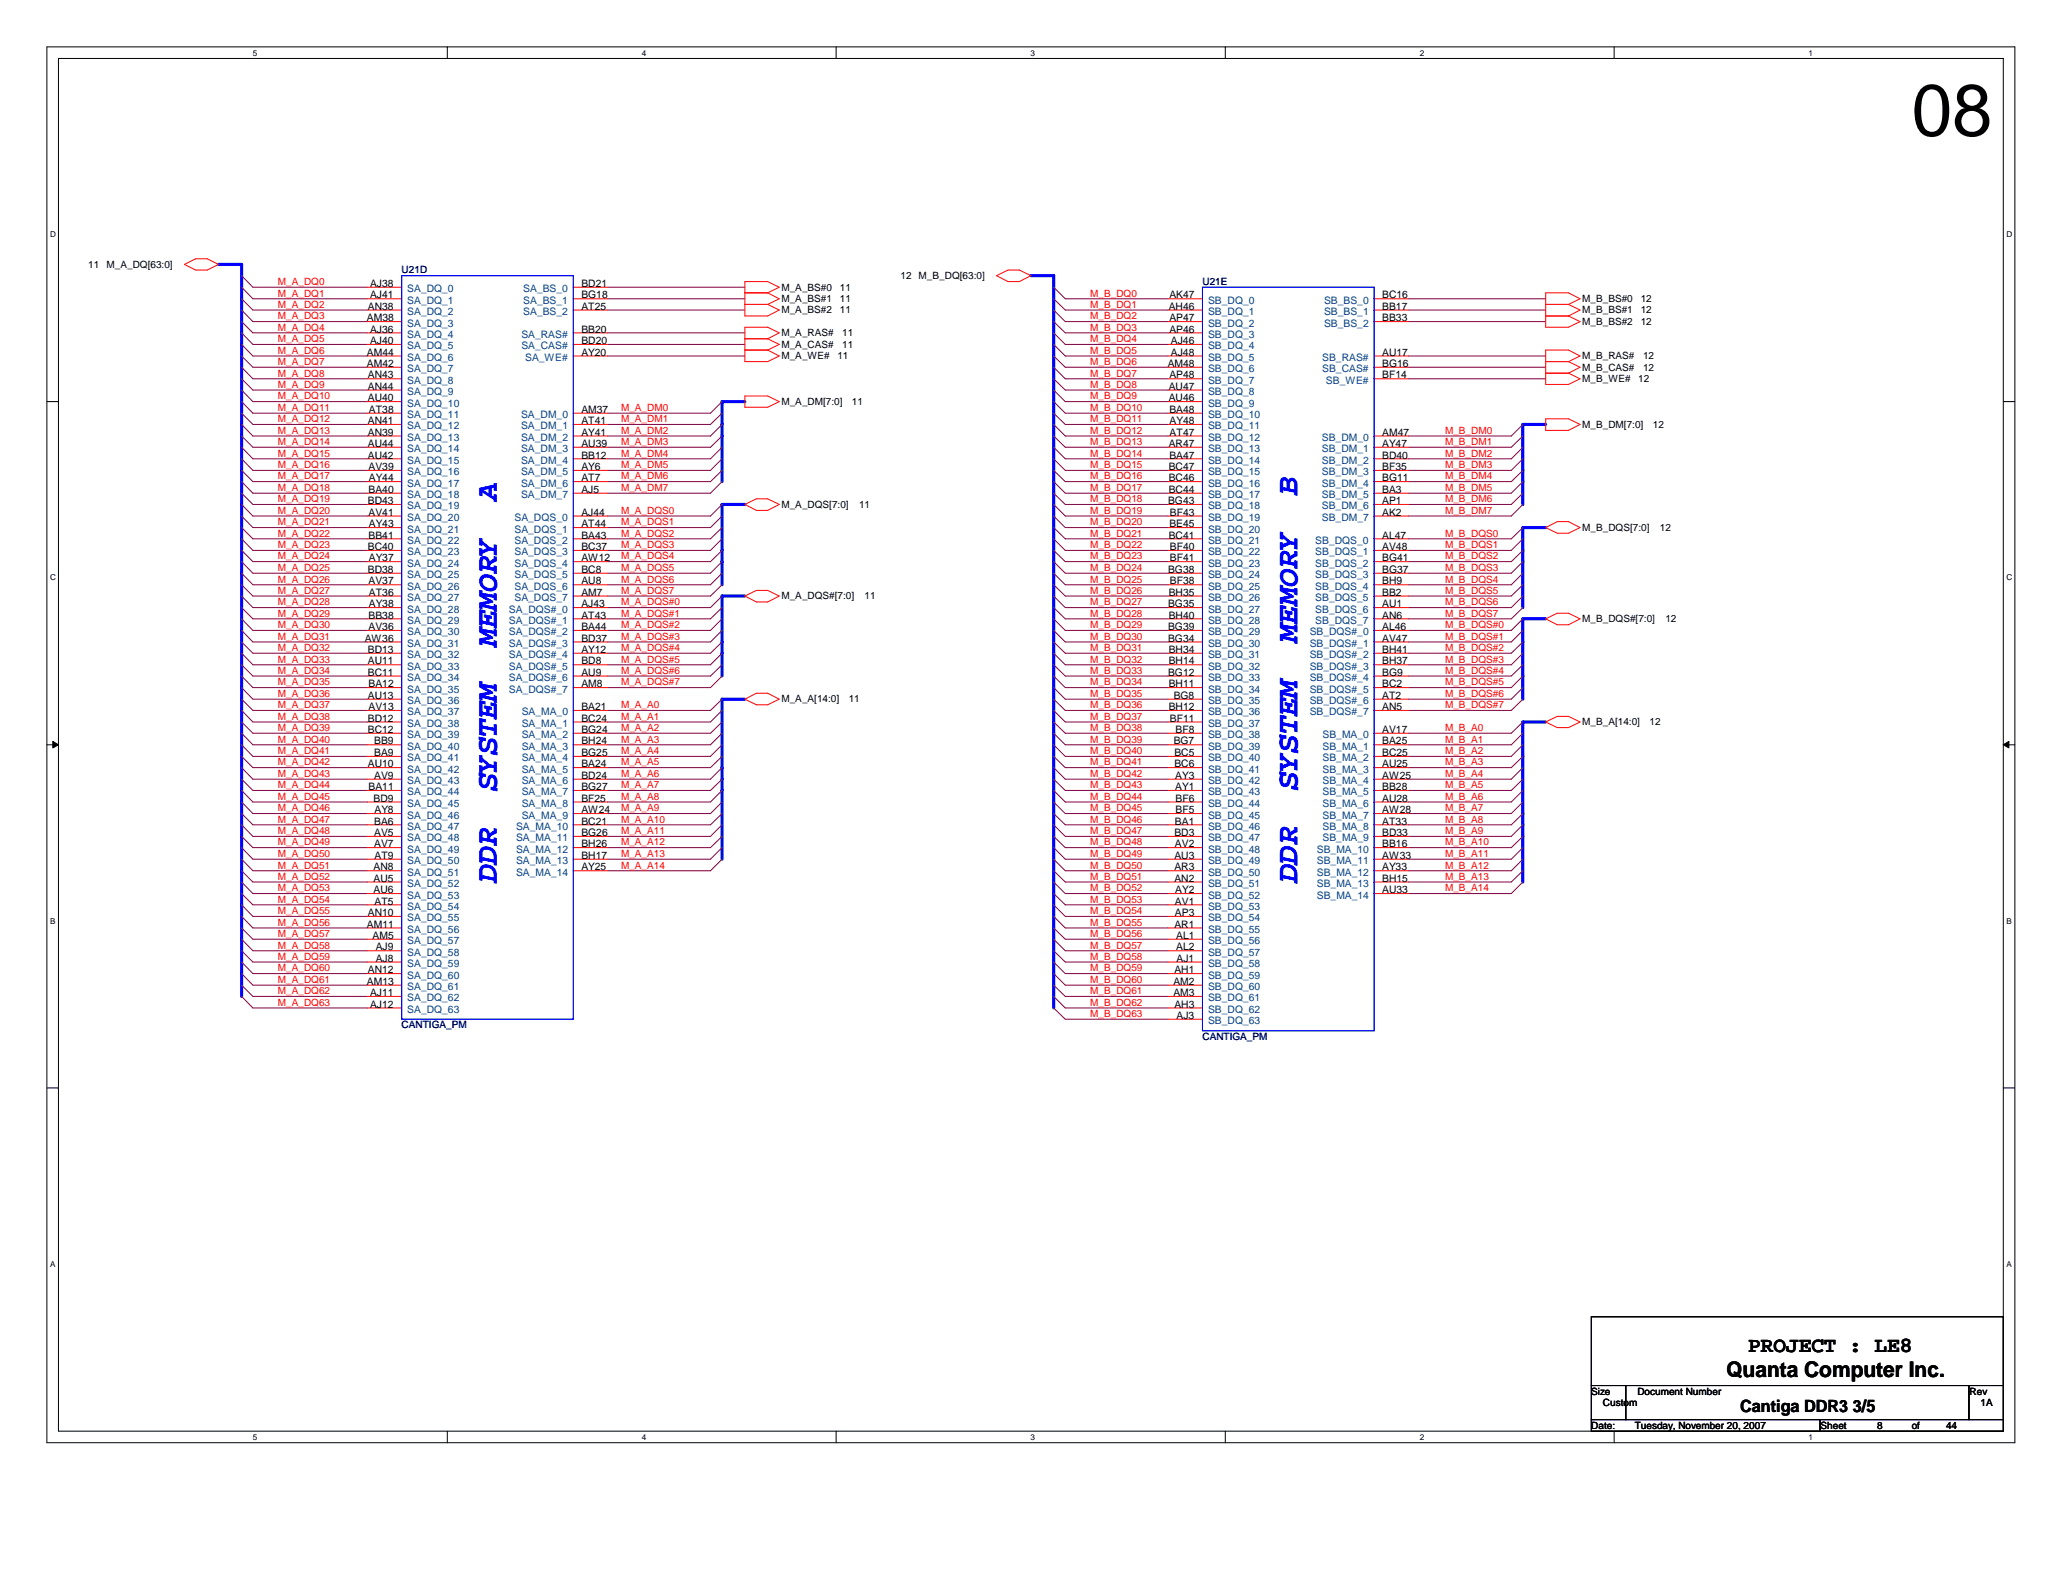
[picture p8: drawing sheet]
<svg xmlns="http://www.w3.org/2000/svg" width="279mm" height="216mm" viewBox="0 0 279 216" stroke-linecap="round" stroke-linejoin="round" font-family="sans-serif">
<defs><g id="words">
<text font-size="9.9" x="258.9" y="18.4">08</text>
<g font-size="4.1" fill="#00f">
<text x="67.3" y="67.9" transform="rotate(-90 67.3 67.9)">A</text>
<text x="175.7" y="67" transform="rotate(-90 175.7 67)">B</text>
<text x="67.3" y="87.5" transform="rotate(-90 67.3 87.5)">MEMORY</text>
<text x="175.7" y="87" transform="rotate(-90 175.7 87)">MEMORY</text>
<text x="67.3" y="107.2" transform="rotate(-90 67.3 107.2)">SYSTEM</text>
<text x="175.7" y="107" transform="rotate(-90 175.7 107)">SYSTEM</text>
<text x="67.3" y="119.5" transform="rotate(-90 67.3 119.5)">DDR</text>
<text x="175.7" y="119.5" transform="rotate(-90 175.7 119.5)">DDR</text>
</g>
<g font-size="2.9">
<text x="236.8" y="183.1">PROJECT : LE8</text>
<text x="233.8" y="186.5">Quanta Computer Inc.</text>
</g>
<text font-size="2.3" x="235.7" y="191.3">Cantiga DDR3 3/5</text>
<g font-size="1.4">
<text x="11.9" y="36.3">11</text>
<text x="14.4" y="36.3">M_A_DQ[63:0]</text>
<text x="49.8" y="42">AN38</text>
<text x="50.1" y="38.9">AJ38</text>
<text x="50.1" y="40.4">AJ41</text>
<text x="78.7" y="38.9">BD21</text>
<text x="78.7" y="40.4">BG18</text>
<text x="78.7" y="42">AT25</text>
<text x="105.8" y="40.9">M_A_BS#1</text>
<text x="105.8" y="39.4">M_A_BS#0</text>
<text x="113.8" y="40.9">11</text>
<text x="113.8" y="39.4">11</text>
<text x="122" y="37.8">12</text>
<text x="124.4" y="37.8">M_B_DQ[63:0]</text>
<text x="158.3" y="42">AH46</text>
<text x="158.4" y="40.4">AK47</text>
<text x="187.2" y="40.4">BC16</text>
<text x="187.2" y="42">BB17</text>
<text x="214.3" y="40.9">M_B_BS#0</text>
<text x="222.2" y="40.9">12</text>
<text x="49.7" y="43.5">AM38</text>
<text x="50.1" y="45">AJ36</text>
<text x="50.1" y="46.6">AJ40</text>
<text x="78.7" y="46.6">BD20</text>
<text x="78.7" y="45">BB20</text>
<text x="105.8" y="42.5">M_A_BS#2</text>
<text x="105.8" y="47.1">M_A_CAS#</text>
<text x="105.8" y="45.6">M_A_RAS#</text>
<text x="113.8" y="42.5">11</text>
<text x="114.1" y="47.1">11</text>
<text x="114.1" y="45.6">11</text>
<text x="158.4" y="43.5">AP47</text>
<text x="158.4" y="45">AP46</text>
<text x="158.6" y="46.6">AJ46</text>
<text x="187.2" y="43.5">BB33</text>
<text x="214.3" y="42.5">M_B_BS#1</text>
<text x="214.3" y="44">M_B_BS#2</text>
<text x="222.2" y="42.5">12</text>
<text x="222.2" y="44">12</text>
<text x="49.7" y="48.2">AM44</text>
<text x="49.7" y="49.7">AM42</text>
<text x="49.8" y="51.3">AN43</text>
<text x="49.8" y="52.8">AN44</text>
<text x="78.7" y="48.2">AY20</text>
<text x="105.8" y="48.6">M_A_WE#</text>
<text x="113.4" y="48.6">11</text>
<text x="158.2" y="49.7">AM48</text>
<text x="158.3" y="52.8">AU47</text>
<text x="158.4" y="51.3">AP48</text>
<text x="158.6" y="48.2">AJ48</text>
<text x="187.2" y="49.7">BG16</text>
<text x="187.2" y="48.2">AU17</text>
<text x="187.2" y="51.3">BF14</text>
<text x="214.3" y="50.2">M_B_CAS#</text>
<text x="214.3" y="51.8">M_B_WE#</text>
<text x="214.3" y="48.6">M_B_RAS#</text>
<text x="221.9" y="51.8">12</text>
<text x="222.5" y="50.2">12</text>
<text x="222.5" y="48.6">12</text>
<text x="49.8" y="54.4">AU40</text>
<text x="49.8" y="57.4">AN41</text>
<text x="49.8" y="59">AN39</text>
<text x="50" y="55.9">AT38</text>
<text x="78.7" y="55.9">AM37</text>
<text x="78.7" y="57.4">AT41</text>
<text x="78.7" y="59">AY41</text>
<text x="105.8" y="54.9">M_A_DM[7:0]</text>
<text x="115.4" y="54.9">11</text>
<text x="158.3" y="54.4">AU46</text>
<text x="158.4" y="55.9">BA48</text>
<text x="158.4" y="57.4">AY48</text>
<text x="158.4" y="59">AT47</text>
<text x="187.2" y="59">AM47</text>
<text x="214.3" y="58">M_B_DM[7:0]</text>
<text x="223.8" y="58">12</text>
<text x="49.8" y="60.5">AU44</text>
<text x="49.8" y="62.1">AU42</text>
<text x="49.9" y="63.7">AV39</text>
<text x="50" y="65.2">AY44</text>
<text x="78.7" y="60.5">AU39</text>
<text x="78.7" y="62.1">BB12</text>
<text x="78.7" y="63.7">AY6</text>
<text x="78.7" y="65.2">AT7</text>
<text x="158.3" y="60.5">AR47</text>
<text x="158.3" y="63.7">BC47</text>
<text x="158.3" y="65.2">BC46</text>
<text x="158.4" y="62.1">BA47</text>
<text x="187.2" y="60.5">AY47</text>
<text x="187.2" y="62.1">BD40</text>
<text x="187.2" y="63.7">BF35</text>
<text x="187.2" y="65.2">BG11</text>
<text x="49.8" y="68.3">BD43</text>
<text x="49.9" y="66.8">BA40</text>
<text x="49.9" y="69.8">AV41</text>
<text x="50" y="71.4">AY43</text>
<text x="78.7" y="66.8">AJ5</text>
<text x="78.7" y="69.8">AJ44</text>
<text x="78.7" y="71.4">AT44</text>
<text x="105.8" y="68.8">M_A_DQS[7:0]</text>
<text x="116.3" y="68.8">11</text>
<text x="158.2" y="68.3">BG43</text>
<text x="158.3" y="66.8">BC44</text>
<text x="158.4" y="71.4">BE45</text>
<text x="158.5" y="69.8">BF43</text>
<text x="187.2" y="66.8">BA3</text>
<text x="187.2" y="68.3">AP1</text>
<text x="187.2" y="69.8">AK2</text>
<text x="214.3" y="71.9">M_B_DQS[7:0]</text>
<text x="224.8" y="71.9">12</text>
<text x="49.8" y="74.5">BC40</text>
<text x="49.8" y="77.6">BD38</text>
<text x="49.9" y="72.9">BB41</text>
<text x="50" y="76">AY37</text>
<text x="78.7" y="72.9">BA43</text>
<text x="78.7" y="74.5">BC37</text>
<text x="78.7" y="76">AW12</text>
<text x="78.7" y="77.6">BC8</text>
<text x="158.2" y="77.6">BG38</text>
<text x="158.3" y="72.9">BC41</text>
<text x="158.5" y="74.5">BF40</text>
<text x="158.5" y="76">BF41</text>
<text x="187.2" y="72.9">AL47</text>
<text x="187.2" y="74.5">AV48</text>
<text x="187.2" y="76">BG41</text>
<text x="187.2" y="77.6">BG37</text>
<text x="49.9" y="79.2">AV37</text>
<text x="49.9" y="83.8">BB38</text>
<text x="50" y="80.7">AT36</text>
<text x="50" y="82.3">AY38</text>
<text x="78.7" y="82.3">AJ43</text>
<text x="78.7" y="83.8">AT43</text>
<text x="78.7" y="79.2">AU8</text>
<text x="78.7" y="80.7">AM7</text>
<text x="105.8" y="81.2">M_A_DQS#[7:0]</text>
<text x="117.1" y="81.2">11</text>
<text x="158.2" y="82.3">BG35</text>
<text x="158.3" y="80.7">BH35</text>
<text x="158.3" y="83.8">BH40</text>
<text x="158.5" y="79.2">BF38</text>
<text x="187.2" y="79.2">BH9</text>
<text x="187.2" y="80.7">BB2</text>
<text x="187.2" y="82.3">AU1</text>
<text x="187.2" y="83.8">AN6</text>
<text x="49.4" y="86.9">AW36</text>
<text x="49.8" y="88.4">BD13</text>
<text x="49.9" y="85.3">AV36</text>
<text x="78.7" y="85.3">BA44</text>
<text x="78.7" y="86.9">BD37</text>
<text x="78.7" y="88.4">AY12</text>
<text x="158.2" y="85.3">BG39</text>
<text x="158.2" y="86.9">BG34</text>
<text x="158.3" y="88.4">BH34</text>
<text x="187.2" y="85.3">AL46</text>
<text x="187.2" y="86.9">AV47</text>
<text x="187.2" y="88.4">BH41</text>
<text x="214.3" y="84.3">M_B_DQS#[7:0]</text>
<text x="225.6" y="84.3">12</text>
<text x="49.8" y="90">AU11</text>
<text x="49.8" y="91.5">BC11</text>
<text x="49.8" y="94.7">AU13</text>
<text x="49.9" y="93.1">BA12</text>
<text x="78.7" y="90">BD8</text>
<text x="78.7" y="91.5">AU9</text>
<text x="78.7" y="93.1">AM8</text>
<text x="105.8" y="95.1">M_A_A[14:0]</text>
<text x="114.9" y="95.1">11</text>
<text x="158.2" y="91.5">BG12</text>
<text x="158.3" y="90">BH14</text>
<text x="158.3" y="93.1">BH11</text>
<text x="159" y="94.7">BG8</text>
<text x="187.2" y="90">BH37</text>
<text x="187.2" y="91.5">BG9</text>
<text x="187.2" y="93.1">BC2</text>
<text x="187.2" y="94.7">AT2</text>
<text x="49.8" y="97.7">BD12</text>
<text x="49.8" y="99.3">BC12</text>
<text x="49.9" y="96.2">AV13</text>
<text x="50.7" y="100.8">BB9</text>
<text x="78.7" y="96.2">BA21</text>
<text x="78.7" y="97.7">BC24</text>
<text x="78.7" y="99.3">BG24</text>
<text x="78.7" y="100.8">BH24</text>
<text x="158.3" y="96.2">BH12</text>
<text x="158.5" y="97.7">BF11</text>
<text x="159" y="100.8">BG7</text>
<text x="159.2" y="99.3">BF8</text>
<text x="187.2" y="96.2">AN5</text>
<text x="187.2" y="99.3">AV17</text>
<text x="187.2" y="100.8">BA25</text>
<text x="214.3" y="98.3">M_B_A[14:0]</text>
<text x="223.4" y="98.3">12</text>
<text x="49.8" y="103.9">AU10</text>
<text x="49.9" y="107">BA11</text>
<text x="50.7" y="102.4">BA9</text>
<text x="50.7" y="105.5">AV9</text>
<text x="78.7" y="102.4">BG25</text>
<text x="78.7" y="103.9">BA24</text>
<text x="78.7" y="105.5">BD24</text>
<text x="78.7" y="107">BG27</text>
<text x="159" y="102.4">BC5</text>
<text x="159" y="103.9">BC6</text>
<text x="159.2" y="105.5">AY3</text>
<text x="159.2" y="107">AY1</text>
<text x="187.2" y="102.4">BC25</text>
<text x="187.2" y="103.9">AU25</text>
<text x="187.2" y="105.5">AW25</text>
<text x="187.2" y="107">BB28</text>
<text x="50.6" y="108.6">BD9</text>
<text x="50.7" y="111.7">BA6</text>
<text x="50.7" y="113.2">AV5</text>
<text x="50.7" y="110.2">AY8</text>
<text x="78.7" y="111.7">BC21</text>
<text x="78.7" y="113.2">BG26</text>
<text x="78.7" y="108.6">BF25</text>
<text x="78.7" y="110.2">AW24</text>
<text x="159" y="113.2">BD3</text>
<text x="159.1" y="111.7">BA1</text>
<text x="159.2" y="108.6">BF6</text>
<text x="159.2" y="110.2">BF5</text>
<text x="187.2" y="108.6">AU28</text>
<text x="187.2" y="110.2">AW28</text>
<text x="187.2" y="111.7">AT33</text>
<text x="187.2" y="113.2">BD33</text>
<text x="50.6" y="117.9">AN8</text>
<text x="50.6" y="119.4">AU5</text>
<text x="50.7" y="114.8">AV7</text>
<text x="50.7" y="116.3">AT9</text>
<text x="78.7" y="114.8">BH26</text>
<text x="78.7" y="116.3">BH17</text>
<text x="78.7" y="117.9">AY25</text>
<text x="159" y="116.3">AU3</text>
<text x="159" y="117.9">AR3</text>
<text x="159" y="119.4">AN2</text>
<text x="159.1" y="114.8">AV2</text>
<text x="187.2" y="114.8">BB16</text>
<text x="187.2" y="116.3">AW33</text>
<text x="187.2" y="117.9">AY33</text>
<text x="187.2" y="119.4">BH15</text>
<text x="49.7" y="125.6">AM11</text>
<text x="49.8" y="124.1">AN10</text>
<text x="50.6" y="121">AU6</text>
<text x="50.7" y="122.5">AT5</text>
<text x="159" y="125.6">AR1</text>
<text x="159.1" y="122.5">AV1</text>
<text x="159.1" y="124.1">AP3</text>
<text x="159.2" y="121">AY2</text>
<text x="187.2" y="121">AU33</text>
<text x="49.8" y="131.8">AN12</text>
<text x="50.5" y="127.2">AM5</text>
<text x="50.9" y="128.7">AJ9</text>
<text x="50.9" y="130.3">AJ8</text>
<text x="159" y="131.8">AH1</text>
<text x="159.3" y="127.2">AL1</text>
<text x="159.3" y="128.7">AL2</text>
<text x="159.3" y="130.3">AJ1</text>
<text x="49.7" y="133.4">AM13</text>
<text x="50.1" y="134.9">AJ11</text>
<text x="50.1" y="136.5">AJ12</text>
<text x="158.9" y="133.4">AM2</text>
<text x="158.9" y="134.9">AM3</text>
<text x="159" y="136.5">AH3</text>
<text x="159.3" y="138">AJ3</text>
<text x="215.5" y="188.9">Size</text>
<text x="217.1" y="190.4">Custom</text>
<text x="221.8" y="188.9">Document Number</text>
<text x="266.8" y="188.9">Rev</text>
<text x="268.2" y="190.4">1A</text>
<text x="215.5" y="193.5">Date:</text>
<text x="221.4" y="193.5">Tuesday, November 20, 2007</text>
<text x="246.6" y="193.5">Sheet</text>
<text x="254.3" y="193.5">8</text>
<text x="258.9" y="193.5">of</text>
<text x="263.6" y="193.5">44</text>
</g>
<g font-size="1.4" fill="#f00">
<text x="37.6" y="41.7">M_A_DQ2</text>
<text x="37.6" y="40.2">M_A_DQ1</text>
<text x="37.6" y="38.6">M_A_DQ0</text>
<text x="147.7" y="41.7">M_B_DQ1</text>
<text x="147.7" y="40.2">M_B_DQ0</text>
<text x="37.6" y="47.9">M_A_DQ6</text>
<text x="37.6" y="46.4">M_A_DQ5</text>
<text x="37.6" y="44.8">M_A_DQ4</text>
<text x="37.6" y="43.3">M_A_DQ3</text>
<text x="147.7" y="43.3">M_B_DQ2</text>
<text x="147.7" y="44.8">M_B_DQ3</text>
<text x="147.7" y="46.4">M_B_DQ4</text>
<text x="147.7" y="47.9">M_B_DQ5</text>
<text x="37.6" y="52.5">M_A_DQ9</text>
<text x="37.6" y="51">M_A_DQ8</text>
<text x="37.6" y="49.4">M_A_DQ7</text>
<text x="147.7" y="49.4">M_B_DQ6</text>
<text x="147.7" y="51">M_B_DQ7</text>
<text x="147.7" y="52.5">M_B_DQ8</text>
<text x="37.6" y="55.7">M_A_DQ11</text>
<text x="37.6" y="54.1">M_A_DQ10</text>
<text x="37.6" y="58.8">M_A_DQ13</text>
<text x="37.6" y="57.2">M_A_DQ12</text>
<text x="84.1" y="55.7">M_A_DM0</text>
<text x="84.1" y="57.2">M_A_DM1</text>
<text x="84.1" y="58.8">M_A_DM2</text>
<text x="147.7" y="54.1">M_B_DQ9</text>
<text x="147.7" y="55.7">M_B_DQ10</text>
<text x="147.7" y="57.2">M_B_DQ11</text>
<text x="147.7" y="58.8">M_B_DQ12</text>
<text x="195.7" y="58.8">M_B_DM0</text>
<text x="37.6" y="63.4">M_A_DQ16</text>
<text x="37.6" y="61.8">M_A_DQ15</text>
<text x="37.6" y="60.3">M_A_DQ14</text>
<text x="37.6" y="64.9">M_A_DQ17</text>
<text x="84.1" y="61.8">M_A_DM4</text>
<text x="84.1" y="63.4">M_A_DM5</text>
<text x="84.1" y="64.9">M_A_DM6</text>
<text x="84.1" y="60.3">M_A_DM3</text>
<text x="147.7" y="60.3">M_B_DQ13</text>
<text x="147.7" y="61.8">M_B_DQ14</text>
<text x="147.7" y="63.4">M_B_DQ15</text>
<text x="147.7" y="64.9">M_B_DQ16</text>
<text x="195.7" y="64.9">M_B_DM4</text>
<text x="195.7" y="60.3">M_B_DM1</text>
<text x="195.7" y="61.8">M_B_DM2</text>
<text x="195.7" y="63.4">M_B_DM3</text>
<text x="37.6" y="71.2">M_A_DQ21</text>
<text x="37.6" y="69.6">M_A_DQ20</text>
<text x="37.6" y="68">M_A_DQ19</text>
<text x="37.6" y="66.5">M_A_DQ18</text>
<text x="84.1" y="66.5">M_A_DM7</text>
<text x="84.1" y="71.2">M_A_DQS1</text>
<text x="84.1" y="69.6">M_A_DQS0</text>
<text x="147.7" y="68">M_B_DQ18</text>
<text x="147.7" y="69.6">M_B_DQ19</text>
<text x="147.7" y="71.2">M_B_DQ20</text>
<text x="147.7" y="66.5">M_B_DQ17</text>
<text x="195.7" y="66.5">M_B_DM5</text>
<text x="195.7" y="68">M_B_DM6</text>
<text x="195.7" y="69.6">M_B_DM7</text>
<text x="37.6" y="72.7">M_A_DQ22</text>
<text x="37.6" y="77.3">M_A_DQ25</text>
<text x="37.6" y="75.8">M_A_DQ24</text>
<text x="37.6" y="74.3">M_A_DQ23</text>
<text x="84.1" y="75.8">M_A_DQS4</text>
<text x="84.1" y="77.3">M_A_DQS5</text>
<text x="84.1" y="72.7">M_A_DQS2</text>
<text x="84.1" y="74.3">M_A_DQS3</text>
<text x="147.7" y="72.7">M_B_DQ21</text>
<text x="147.7" y="74.3">M_B_DQ22</text>
<text x="147.7" y="75.8">M_B_DQ23</text>
<text x="147.7" y="77.3">M_B_DQ24</text>
<text x="195.7" y="74.3">M_B_DQS1</text>
<text x="195.7" y="75.8">M_B_DQS2</text>
<text x="195.7" y="77.3">M_B_DQS3</text>
<text x="195.7" y="72.7">M_B_DQS0</text>
<text x="37.6" y="80.4">M_A_DQ27</text>
<text x="37.6" y="78.9">M_A_DQ26</text>
<text x="37.6" y="83.5">M_A_DQ29</text>
<text x="37.6" y="82">M_A_DQ28</text>
<text x="84.1" y="78.9">M_A_DQS6</text>
<text x="84.1" y="80.4">M_A_DQS7</text>
<text x="84.1" y="82">M_A_DQS#0</text>
<text x="84.1" y="83.5">M_A_DQS#1</text>
<text x="147.7" y="78.9">M_B_DQ25</text>
<text x="147.7" y="80.4">M_B_DQ26</text>
<text x="147.7" y="82">M_B_DQ27</text>
<text x="147.7" y="83.5">M_B_DQ28</text>
<text x="195.7" y="78.9">M_B_DQS4</text>
<text x="195.7" y="80.4">M_B_DQS5</text>
<text x="195.7" y="82">M_B_DQS6</text>
<text x="195.7" y="83.5">M_B_DQS7</text>
<text x="37.6" y="88.2">M_A_DQ32</text>
<text x="37.6" y="86.7">M_A_DQ31</text>
<text x="37.6" y="85.1">M_A_DQ30</text>
<text x="37.6" y="89.7">M_A_DQ33</text>
<text x="84.1" y="88.2">M_A_DQS#4</text>
<text x="84.1" y="89.7">M_A_DQS#5</text>
<text x="84.1" y="85.1">M_A_DQS#2</text>
<text x="84.1" y="86.7">M_A_DQS#3</text>
<text x="147.7" y="85.1">M_B_DQ29</text>
<text x="147.7" y="86.7">M_B_DQ30</text>
<text x="147.7" y="88.2">M_B_DQ31</text>
<text x="147.7" y="89.7">M_B_DQ32</text>
<text x="195.7" y="88.2">M_B_DQS#2</text>
<text x="195.7" y="89.7">M_B_DQS#3</text>
<text x="195.7" y="86.7">M_B_DQS#1</text>
<text x="195.7" y="85.1">M_B_DQS#0</text>
<text x="37.6" y="95.9">M_A_DQ37</text>
<text x="37.6" y="94.4">M_A_DQ36</text>
<text x="37.6" y="92.8">M_A_DQ35</text>
<text x="37.6" y="91.3">M_A_DQ34</text>
<text x="84.1" y="95.9">M_A_A0</text>
<text x="84.1" y="91.3">M_A_DQS#6</text>
<text x="84.1" y="92.8">M_A_DQS#7</text>
<text x="147.7" y="91.3">M_B_DQ33</text>
<text x="147.7" y="92.8">M_B_DQ34</text>
<text x="147.7" y="94.4">M_B_DQ35</text>
<text x="147.7" y="95.9">M_B_DQ36</text>
<text x="195.7" y="91.3">M_B_DQS#4</text>
<text x="195.7" y="92.8">M_B_DQS#5</text>
<text x="195.7" y="94.4">M_B_DQS#6</text>
<text x="195.7" y="95.9">M_B_DQS#7</text>
<text x="37.6" y="97.5">M_A_DQ38</text>
<text x="37.6" y="100.6">M_A_DQ40</text>
<text x="37.6" y="99">M_A_DQ39</text>
<text x="84.1" y="99">M_A_A2</text>
<text x="84.1" y="97.5">M_A_A1</text>
<text x="84.1" y="100.6">M_A_A3</text>
<text x="147.7" y="99">M_B_DQ38</text>
<text x="147.7" y="100.6">M_B_DQ39</text>
<text x="147.7" y="97.5">M_B_DQ37</text>
<text x="195.7" y="99">M_B_A0</text>
<text x="195.7" y="100.6">M_B_A1</text>
<text x="37.6" y="105.2">M_A_DQ43</text>
<text x="37.6" y="103.7">M_A_DQ42</text>
<text x="37.6" y="102.2">M_A_DQ41</text>
<text x="37.6" y="106.8">M_A_DQ44</text>
<text x="84.1" y="102.2">M_A_A4</text>
<text x="84.1" y="106.8">M_A_A7</text>
<text x="84.1" y="103.7">M_A_A5</text>
<text x="84.1" y="105.2">M_A_A6</text>
<text x="147.7" y="102.2">M_B_DQ40</text>
<text x="147.7" y="103.7">M_B_DQ41</text>
<text x="147.7" y="105.2">M_B_DQ42</text>
<text x="147.7" y="106.8">M_B_DQ43</text>
<text x="195.7" y="102.2">M_B_A2</text>
<text x="195.7" y="103.7">M_B_A3</text>
<text x="195.7" y="105.2">M_B_A4</text>
<text x="195.7" y="106.8">M_B_A5</text>
<text x="37.6" y="113">M_A_DQ48</text>
<text x="37.6" y="111.4">M_A_DQ47</text>
<text x="37.6" y="109.9">M_A_DQ46</text>
<text x="37.6" y="108.3">M_A_DQ45</text>
<text x="84.1" y="111.4">M_A_A10</text>
<text x="84.1" y="108.3">M_A_A8</text>
<text x="84.1" y="109.9">M_A_A9</text>
<text x="84.1" y="113">M_A_A11</text>
<text x="147.7" y="108.3">M_B_DQ44</text>
<text x="147.7" y="109.9">M_B_DQ45</text>
<text x="147.7" y="111.4">M_B_DQ46</text>
<text x="147.7" y="113">M_B_DQ47</text>
<text x="195.7" y="109.9">M_B_A7</text>
<text x="195.7" y="111.4">M_B_A8</text>
<text x="195.7" y="113">M_B_A9</text>
<text x="195.7" y="108.3">M_B_A6</text>
<text x="37.6" y="119.2">M_A_DQ52</text>
<text x="37.6" y="117.6">M_A_DQ51</text>
<text x="37.6" y="116.1">M_A_DQ50</text>
<text x="37.6" y="114.5">M_A_DQ49</text>
<text x="84.1" y="116.1">M_A_A13</text>
<text x="84.1" y="114.5">M_A_A12</text>
<text x="84.1" y="117.6">M_A_A14</text>
<text x="147.7" y="114.5">M_B_DQ48</text>
<text x="147.7" y="116.1">M_B_DQ49</text>
<text x="147.7" y="117.6">M_B_DQ50</text>
<text x="147.7" y="119.2">M_B_DQ51</text>
<text x="195.7" y="114.5">M_B_A10</text>
<text x="195.7" y="116.1">M_B_A11</text>
<text x="195.7" y="117.6">M_B_A12</text>
<text x="195.7" y="119.2">M_B_A13</text>
<text x="37.6" y="122.3">M_A_DQ54</text>
<text x="37.6" y="120.7">M_A_DQ53</text>
<text x="37.6" y="125.4">M_A_DQ56</text>
<text x="37.6" y="123.8">M_A_DQ55</text>
<text x="147.7" y="120.7">M_B_DQ52</text>
<text x="147.7" y="122.3">M_B_DQ53</text>
<text x="147.7" y="123.8">M_B_DQ54</text>
<text x="147.7" y="125.4">M_B_DQ55</text>
<text x="195.7" y="120.7">M_B_A14</text>
<text x="37.6" y="130">M_A_DQ59</text>
<text x="37.6" y="128.5">M_A_DQ58</text>
<text x="37.6" y="126.9">M_A_DQ57</text>
<text x="37.6" y="131.6">M_A_DQ60</text>
<text x="147.7" y="130">M_B_DQ58</text>
<text x="147.7" y="131.6">M_B_DQ59</text>
<text x="147.7" y="126.9">M_B_DQ56</text>
<text x="147.7" y="128.5">M_B_DQ57</text>
<text x="37.6" y="136.2">M_A_DQ63</text>
<text x="37.6" y="134.7">M_A_DQ62</text>
<text x="37.6" y="133.1">M_A_DQ61</text>
<text x="147.7" y="133.1">M_B_DQ60</text>
<text x="147.7" y="134.7">M_B_DQ61</text>
<text x="147.7" y="136.2">M_B_DQ62</text>
<text x="147.7" y="137.8">M_B_DQ63</text>
</g>
<g font-size="1.4" fill="#000080">
<text x="54.4" y="37">U21D</text>
<text x="162.9" y="38.6">U21E</text>
<text x="54.4" y="139.3">CANTIGA_PM</text>
<text x="162.9" y="140.8">CANTIGA_PM</text>
</g>
<g font-size="1.4" fill="#004080">
<text x="55.2" y="39.6">SA_DQ_0</text>
<text x="55.2" y="41.1">SA_DQ_1</text>
<text x="70.9" y="39.6">SA_BS_0</text>
<text x="70.9" y="41.1">SA_BS_1</text>
<text x="163.6" y="41.1">SB_DQ_0</text>
<text x="179.3" y="41.1">SB_BS_0</text>
<text x="55.2" y="42.7">SA_DQ_2</text>
<text x="55.2" y="44.2">SA_DQ_3</text>
<text x="55.2" y="45.8">SA_DQ_4</text>
<text x="55.2" y="47.3">SA_DQ_5</text>
<text x="70.6" y="47.3">SA_CAS#</text>
<text x="70.6" y="45.8">SA_RAS#</text>
<text x="70.9" y="42.7">SA_BS_2</text>
<text x="163.6" y="42.7">SB_DQ_1</text>
<text x="163.6" y="44.2">SB_DQ_2</text>
<text x="163.6" y="45.8">SB_DQ_3</text>
<text x="163.6" y="47.3">SB_DQ_4</text>
<text x="179.3" y="42.7">SB_BS_1</text>
<text x="179.3" y="44.2">SB_BS_2</text>
<text x="55.2" y="48.9">SA_DQ_6</text>
<text x="55.2" y="50.4">SA_DQ_7</text>
<text x="55.2" y="52">SA_DQ_8</text>
<text x="55.2" y="53.5">SA_DQ_9</text>
<text x="71.1" y="48.9">SA_WE#</text>
<text x="163.6" y="48.9">SB_DQ_5</text>
<text x="163.6" y="50.4">SB_DQ_6</text>
<text x="163.6" y="52">SB_DQ_7</text>
<text x="163.6" y="53.5">SB_DQ_8</text>
<text x="179.1" y="50.4">SB_CAS#</text>
<text x="179.1" y="48.9">SB_RAS#</text>
<text x="179.6" y="52">SB_WE#</text>
<text x="55.2" y="55.1">SA_DQ_10</text>
<text x="55.2" y="56.6">SA_DQ_11</text>
<text x="55.2" y="58.2">SA_DQ_12</text>
<text x="55.2" y="59.7">SA_DQ_13</text>
<text x="70.6" y="56.6">SA_DM_0</text>
<text x="70.6" y="58.2">SA_DM_1</text>
<text x="70.6" y="59.7">SA_DM_2</text>
<text x="163.6" y="56.6">SB_DQ_10</text>
<text x="163.6" y="58.2">SB_DQ_11</text>
<text x="163.6" y="59.7">SB_DQ_12</text>
<text x="163.6" y="55.1">SB_DQ_9</text>
<text x="179" y="59.7">SB_DM_0</text>
<text x="55.2" y="61.3">SA_DQ_14</text>
<text x="55.2" y="62.8">SA_DQ_15</text>
<text x="55.2" y="64.4">SA_DQ_16</text>
<text x="55.2" y="65.9">SA_DQ_17</text>
<text x="70.6" y="61.3">SA_DM_3</text>
<text x="70.6" y="62.8">SA_DM_4</text>
<text x="70.6" y="64.4">SA_DM_5</text>
<text x="70.6" y="65.9">SA_DM_6</text>
<text x="163.6" y="61.3">SB_DQ_13</text>
<text x="163.6" y="62.8">SB_DQ_14</text>
<text x="163.6" y="64.4">SB_DQ_15</text>
<text x="163.6" y="65.9">SB_DQ_16</text>
<text x="179" y="61.3">SB_DM_1</text>
<text x="179" y="62.8">SB_DM_2</text>
<text x="179" y="64.4">SB_DM_3</text>
<text x="179" y="65.9">SB_DM_4</text>
<text x="55.2" y="67.5">SA_DQ_18</text>
<text x="55.2" y="69">SA_DQ_19</text>
<text x="55.2" y="70.6">SA_DQ_20</text>
<text x="69.7" y="70.6">SA_DQS_0</text>
<text x="70.6" y="67.5">SA_DM_7</text>
<text x="163.6" y="67.5">SB_DQ_17</text>
<text x="163.6" y="69">SB_DQ_18</text>
<text x="163.6" y="70.6">SB_DQ_19</text>
<text x="179" y="67.5">SB_DM_5</text>
<text x="179" y="69">SB_DM_6</text>
<text x="179" y="70.6">SB_DM_7</text>
<text x="55.2" y="72.1">SA_DQ_21</text>
<text x="55.2" y="73.7">SA_DQ_22</text>
<text x="55.2" y="75.2">SA_DQ_23</text>
<text x="55.2" y="76.8">SA_DQ_24</text>
<text x="69.7" y="72.1">SA_DQS_1</text>
<text x="69.7" y="73.7">SA_DQS_2</text>
<text x="69.7" y="75.2">SA_DQS_3</text>
<text x="69.7" y="76.8">SA_DQS_4</text>
<text x="163.6" y="72.1">SB_DQ_20</text>
<text x="163.6" y="73.7">SB_DQ_21</text>
<text x="163.6" y="75.2">SB_DQ_22</text>
<text x="163.6" y="76.8">SB_DQ_23</text>
<text x="178.1" y="73.7">SB_DQS_0</text>
<text x="178.1" y="75.2">SB_DQS_1</text>
<text x="178.1" y="76.8">SB_DQS_2</text>
<text x="55.2" y="78.3">SA_DQ_25</text>
<text x="55.2" y="79.9">SA_DQ_26</text>
<text x="55.2" y="81.4">SA_DQ_27</text>
<text x="55.2" y="83">SA_DQ_28</text>
<text x="68.9" y="83">SA_DQS#_0</text>
<text x="69.7" y="78.3">SA_DQS_5</text>
<text x="69.7" y="79.9">SA_DQS_6</text>
<text x="69.7" y="81.4">SA_DQS_7</text>
<text x="163.6" y="78.3">SB_DQ_24</text>
<text x="163.6" y="79.9">SB_DQ_25</text>
<text x="163.6" y="81.4">SB_DQ_26</text>
<text x="163.6" y="83">SB_DQ_27</text>
<text x="178.1" y="78.3">SB_DQS_3</text>
<text x="178.1" y="79.9">SB_DQS_4</text>
<text x="178.1" y="81.4">SB_DQS_5</text>
<text x="178.1" y="83">SB_DQS_6</text>
<text x="55.2" y="84.5">SA_DQ_29</text>
<text x="55.2" y="86.1">SA_DQ_30</text>
<text x="55.2" y="87.6">SA_DQ_31</text>
<text x="55.2" y="89.2">SA_DQ_32</text>
<text x="68.9" y="84.5">SA_DQS#_1</text>
<text x="68.9" y="86.1">SA_DQS#_2</text>
<text x="68.9" y="87.6">SA_DQS#_3</text>
<text x="68.9" y="89.2">SA_DQS#_4</text>
<text x="163.6" y="84.5">SB_DQ_28</text>
<text x="163.6" y="86.1">SB_DQ_29</text>
<text x="163.6" y="87.6">SB_DQ_30</text>
<text x="163.6" y="89.2">SB_DQ_31</text>
<text x="177.4" y="86.1">SB_DQS#_0</text>
<text x="177.4" y="87.6">SB_DQS#_1</text>
<text x="177.4" y="89.2">SB_DQS#_2</text>
<text x="178.1" y="84.5">SB_DQS_7</text>
<text x="55.2" y="90.7">SA_DQ_33</text>
<text x="55.2" y="92.2">SA_DQ_34</text>
<text x="55.2" y="93.8">SA_DQ_35</text>
<text x="55.2" y="95.4">SA_DQ_36</text>
<text x="68.9" y="90.7">SA_DQS#_5</text>
<text x="68.9" y="92.2">SA_DQS#_6</text>
<text x="68.9" y="93.8">SA_DQS#_7</text>
<text x="163.6" y="90.7">SB_DQ_32</text>
<text x="163.6" y="92.2">SB_DQ_33</text>
<text x="163.6" y="93.8">SB_DQ_34</text>
<text x="163.6" y="95.4">SB_DQ_35</text>
<text x="177.4" y="90.7">SB_DQS#_3</text>
<text x="177.4" y="92.2">SB_DQS#_4</text>
<text x="177.4" y="93.8">SB_DQS#_5</text>
<text x="177.4" y="95.4">SB_DQS#_6</text>
<text x="55.2" y="96.9">SA_DQ_37</text>
<text x="55.2" y="98.5">SA_DQ_38</text>
<text x="55.2" y="100">SA_DQ_39</text>
<text x="55.2" y="101.6">SA_DQ_40</text>
<text x="70.7" y="96.9">SA_MA_0</text>
<text x="70.7" y="98.5">SA_MA_1</text>
<text x="70.7" y="100">SA_MA_2</text>
<text x="70.7" y="101.6">SA_MA_3</text>
<text x="163.6" y="96.9">SB_DQ_36</text>
<text x="163.6" y="98.5">SB_DQ_37</text>
<text x="163.6" y="100">SB_DQ_38</text>
<text x="163.6" y="101.6">SB_DQ_39</text>
<text x="177.4" y="96.9">SB_DQS#_7</text>
<text x="179.1" y="100">SB_MA_0</text>
<text x="179.1" y="101.6">SB_MA_1</text>
<text x="55.2" y="103.1">SA_DQ_41</text>
<text x="55.2" y="104.6">SA_DQ_42</text>
<text x="55.2" y="106.2">SA_DQ_43</text>
<text x="55.2" y="107.7">SA_DQ_44</text>
<text x="70.7" y="103.1">SA_MA_4</text>
<text x="70.7" y="104.6">SA_MA_5</text>
<text x="70.7" y="106.2">SA_MA_6</text>
<text x="70.7" y="107.7">SA_MA_7</text>
<text x="163.6" y="103.1">SB_DQ_40</text>
<text x="163.6" y="104.6">SB_DQ_41</text>
<text x="163.6" y="106.2">SB_DQ_42</text>
<text x="163.6" y="107.7">SB_DQ_43</text>
<text x="179.1" y="103.1">SB_MA_2</text>
<text x="179.1" y="104.6">SB_MA_3</text>
<text x="179.1" y="106.2">SB_MA_4</text>
<text x="179.1" y="107.7">SB_MA_5</text>
<text x="55.2" y="109.3">SA_DQ_45</text>
<text x="55.2" y="110.9">SA_DQ_46</text>
<text x="55.2" y="112.4">SA_DQ_47</text>
<text x="55.2" y="114">SA_DQ_48</text>
<text x="69.9" y="112.4">SA_MA_10</text>
<text x="69.9" y="114">SA_MA_11</text>
<text x="70.7" y="109.3">SA_MA_8</text>
<text x="70.7" y="110.9">SA_MA_9</text>
<text x="163.6" y="109.3">SB_DQ_44</text>
<text x="163.6" y="110.9">SB_DQ_45</text>
<text x="163.6" y="112.4">SB_DQ_46</text>
<text x="163.6" y="114">SB_DQ_47</text>
<text x="179.1" y="109.3">SB_MA_6</text>
<text x="179.1" y="110.9">SB_MA_7</text>
<text x="179.1" y="112.4">SB_MA_8</text>
<text x="179.1" y="114">SB_MA_9</text>
<text x="55.2" y="115.5">SA_DQ_49</text>
<text x="55.2" y="117.1">SA_DQ_50</text>
<text x="55.2" y="118.6">SA_DQ_51</text>
<text x="69.9" y="115.5">SA_MA_12</text>
<text x="69.9" y="117.1">SA_MA_13</text>
<text x="69.9" y="118.6">SA_MA_14</text>
<text x="163.6" y="115.5">SB_DQ_48</text>
<text x="163.6" y="117.1">SB_DQ_49</text>
<text x="163.6" y="118.6">SB_DQ_50</text>
<text x="178.4" y="115.5">SB_MA_10</text>
<text x="178.4" y="117.1">SB_MA_11</text>
<text x="178.4" y="118.6">SB_MA_12</text>
<text x="55.2" y="120.1">SA_DQ_52</text>
<text x="55.2" y="121.7">SA_DQ_53</text>
<text x="55.2" y="123.2">SA_DQ_54</text>
<text x="55.2" y="124.8">SA_DQ_55</text>
<text x="163.6" y="120.1">SB_DQ_51</text>
<text x="163.6" y="121.7">SB_DQ_52</text>
<text x="163.6" y="123.2">SB_DQ_53</text>
<text x="163.6" y="124.8">SB_DQ_54</text>
<text x="178.4" y="120.1">SB_MA_13</text>
<text x="178.4" y="121.7">SB_MA_14</text>
<text x="55.2" y="126.4">SA_DQ_56</text>
<text x="55.2" y="127.9">SA_DQ_57</text>
<text x="55.2" y="129.5">SA_DQ_58</text>
<text x="55.2" y="131">SA_DQ_59</text>
<text x="163.6" y="126.4">SB_DQ_55</text>
<text x="163.6" y="127.9">SB_DQ_56</text>
<text x="163.6" y="129.5">SB_DQ_57</text>
<text x="163.6" y="131">SB_DQ_58</text>
<text x="55.2" y="132.5">SA_DQ_60</text>
<text x="55.2" y="134.1">SA_DQ_61</text>
<text x="55.2" y="135.6">SA_DQ_62</text>
<text x="55.2" y="137.2">SA_DQ_63</text>
<text x="163.6" y="132.5">SB_DQ_59</text>
<text x="163.6" y="134.1">SB_DQ_60</text>
<text x="163.6" y="135.6">SB_DQ_61</text>
<text x="163.6" y="137.2">SB_DQ_62</text>
<text x="163.6" y="138.7">SB_DQ_63</text>
</g>
<g font-size="1.1">
<text x="34.2" y="7.5">5</text>
<text x="86.9" y="7.5">4</text>
<text x="139.6" y="7.5">3</text>
<text x="192.3" y="7.5">2</text>
<text x="244.9" y="7.5">1</text>
<text x="6.8" y="32.1">D</text>
<text x="271.7" y="32.1">D</text>
<text x="6.8" y="78.6">C</text>
<text x="271.7" y="78.6">C</text>
<text x="6.8" y="125.1">B</text>
<text x="271.7" y="125.1">B</text>
<text x="6.8" y="171.6">A</text>
<text x="271.7" y="171.6">A</text>
<text x="34.2" y="195">5</text>
<text x="86.9" y="195">4</text>
<text x="139.6" y="195">3</text>
<text x="192.3" y="195">2</text>
<text x="244.9" y="195">1</text>
</g>
</g></defs>
<g fill="none" stroke="#000" stroke-width=".14">
<path d="M6.3 6.3h266.6v189.1h-266.6zM7.9 7.9h263.4v185.9h-263.4zM60.6 6.3v1.6M113.2 6.3v1.6M165.9 6.3v1.6M218.6 6.3v1.6M6.3 54.4h1.6M271.3 54.4h1.6M6.3 100.9h1.6M271.3 100.9h1.6M6.3 147.4h1.6M271.3 147.4h1.6"/>
<path d="M215.5 178.4h55.8v9.3h-55.8zM60.6 193.8v1.6M113.2 193.8v1.6M165.9 193.8v1.6M215.5 187.7h4.7v4.6h-4.7zM215.5 192.3h31v1.5h-31zM218.6 193.8v1.6M220.2 187.7h46.5v4.6h-46.5zM246.5 192.3h24.8v1.5h-24.8zM266.7 187.7h4.6v4.6h-4.6z"/>
</g>
<g fill="#000" stroke="#000" stroke-width=".14">
<path d="M7.2 100.4l.7 .5-.7 .4z" fill-rule="evenodd"/>
<path d="M271.3 100.9l.8-.5v.9z" fill-rule="evenodd"/>
</g>
<path d="M29.6 35.8h3.1v99.2M139.6 37.3h3.1v99.2M100.9 54.4h-3.1v10.8M209.3 57.5h-3.1v10.8M100.9 68.3h-3.1v10.9M209.3 71.5h-3.1v10.8M100.9 94.7h-3.1v21.7M100.9 80.7h-3.1v10.9M209.3 83.8h-3.1v10.9M209.3 97.8h-3.1v21.7" fill="none" stroke="#00f" stroke-width=".42"/>
<g fill="none" stroke="#800040" stroke-width=".14">
<path d="M32.7 38.9l1.5 1.6h15.5M32.7 37.3l1.5 1.6h15.5M82.3 38.9h18.6M142.7 38.9l1.6 1.6h13.9M32.7 46.7l1.5 1.5h15.5M32.7 45.1l1.5 1.6h15.5M32.7 43.6l1.5 1.5h15.5M32.7 42l1.5 1.6h15.5M32.7 40.5l1.5 1.5h15.5M32.7 54.4l1.5 1.6h15.5M32.7 52.8l1.5 1.6h15.5M32.7 51.3l1.5 1.5h15.5"/>
<path d="M32.7 49.7l1.5 1.6h15.5M32.7 48.2l1.5 1.5h15.5M32.7 59.1l1.5 1.5h15.5M32.7 57.5l1.5 1.6h15.5M32.7 56l1.5 1.5h15.5M82.3 48.2h18.6M82.3 46.7h18.6M82.3 45.1h18.6M82.3 42h18.6M82.3 40.5h18.6M97.8 54.4l-1.6 1.6h-13.9M97.8 59.1l-1.6 1.5h-13.9"/>
<path d="M97.8 57.5l-1.6 1.6h-13.9M97.8 56l-1.6 1.5h-13.9M142.7 46.7l1.6 1.5h13.9M142.7 45.1l1.6 1.6h13.9M142.7 43.6l1.6 1.5h13.9M142.7 42l1.6 1.6h13.9M142.7 40.5l1.6 1.5h13.9M142.7 54.4l1.6 1.6h13.9M142.7 52.8l1.6 1.6h13.9M142.7 51.3l1.6 1.5h13.9M142.7 49.7l1.6 1.6h13.9M142.7 48.2l1.6 1.5h13.9"/>
<path d="M142.7 59.1l1.6 1.5h13.9M142.7 57.5l1.6 1.6h13.9M142.7 56l1.6 1.5h13.9M190.8 48.2h18.5M190.8 43.6h18.5M190.8 42h18.5M190.8 40.5h18.5M190.8 51.3h18.5M190.8 49.7h18.5M206.2 59.1l-1.5 1.5h-13.9M206.2 57.5l-1.5 1.6h-13.9M32.7 62.1l1.5 1.6h15.5"/>
<path d="M32.7 60.6l1.5 1.5h15.5M32.7 71.5l1.5 1.5h15.5M32.7 69.9l1.5 1.6h15.5M32.7 68.3l1.5 1.6h15.5M32.7 66.8l1.5 1.5h15.5M32.7 65.2l1.5 1.6h15.5M32.7 63.7l1.5 1.5h15.5M32.7 79.2l1.5 1.5h15.5M32.7 77.6l1.5 1.6h15.5M32.7 76.1l1.5 1.5h15.5M32.7 74.5l1.5 1.6h15.5M32.7 73l1.5 1.5h15.5"/>
<path d="M97.8 62.1l-1.6 1.6h-13.9M97.8 60.6l-1.6 1.5h-13.9M97.8 71.5l-1.6 1.5h-13.9M97.8 69.9l-1.6 1.6h-13.9M97.8 68.3l-1.6 1.6h-13.9M97.8 65.2l-1.6 1.6h-13.9M97.8 63.7l-1.6 1.5h-13.9M97.8 79.2l-1.6 1.5h-13.9M97.8 77.6l-1.6 1.6h-13.9M97.8 76.1l-1.6 1.5h-13.9M97.8 74.5l-1.6 1.6h-13.9M97.8 73l-1.6 1.5h-13.9"/>
<path d="M142.7 62.1l1.6 1.6h13.9M142.7 60.6l1.6 1.5h13.9M142.7 71.5l1.6 1.5h13.9M142.7 69.9l1.6 1.6h13.9M142.7 68.3l1.6 1.6h13.9M142.7 66.8l1.6 1.5h13.9M142.7 65.2l1.6 1.6h13.9M142.7 63.7l1.6 1.5h13.9M142.7 79.2l1.6 1.5h13.9M142.7 77.6l1.6 1.6h13.9M142.7 76.1l1.6 1.5h13.9M142.7 74.5l1.6 1.6h13.9"/>
<path d="M142.7 73l1.6 1.5h13.9M206.2 62.1l-1.5 1.6h-13.9M206.2 60.6l-1.5 1.5h-13.9M206.2 71.5l-1.5 1.5h-13.9M206.2 68.3l-1.5 1.6h-13.9M206.2 66.8l-1.5 1.5h-13.9M206.2 65.2l-1.5 1.6h-13.9M206.2 63.7l-1.5 1.5h-13.9M206.2 79.2l-1.5 1.5h-13.9M206.2 77.6l-1.5 1.6h-13.9M206.2 76.1l-1.5 1.5h-13.9M206.2 74.5l-1.5 1.6h-13.9"/>
<path d="M206.2 73l-1.5 1.5h-13.9M32.7 87l1.5 1.5h15.5M32.7 85.4l1.5 1.6h15.5M32.7 83.8l1.5 1.6h15.5M32.7 82.3l1.5 1.5h15.5M32.7 80.7l1.5 1.6h15.5M32.7 96.2l1.5 1.6h15.5M32.7 94.7l1.5 1.5h15.5M32.7 93.1l1.5 1.6h15.5M32.7 91.6l1.5 1.5h15.5M32.7 90l1.5 1.6h15.5M32.7 88.5l1.5 1.5h15.5"/>
<path d="M32.7 99.3l1.5 1.6h15.5M32.7 97.8l1.5 1.5h15.5M97.8 87l-1.6 1.5h-13.9M97.8 85.4l-1.6 1.6h-13.9M97.8 83.8l-1.6 1.6h-13.9M97.8 82.3l-1.6 1.5h-13.9M97.8 80.7l-1.6 1.6h-13.9M97.8 96.2l-1.6 1.6h-13.9M97.8 94.7l-1.6 1.5h-13.9M97.8 91.6l-1.6 1.5h-13.9M97.8 90l-1.6 1.6h-13.9M97.8 88.5l-1.6 1.5h-13.9"/>
<path d="M97.8 99.3l-1.6 1.6h-13.9M97.8 97.8l-1.6 1.5h-13.9M142.7 87l1.6 1.5h13.9M142.7 85.4l1.6 1.6h13.9M142.7 83.8l1.6 1.6h13.9M142.7 82.3l1.6 1.5h13.9M142.7 80.7l1.6 1.6h13.9M142.7 96.2l1.6 1.6h13.9M142.7 94.7l1.6 1.5h13.9M142.7 93.1l1.6 1.6h13.9M142.7 91.6l1.6 1.5h13.9M142.7 90l1.6 1.6h13.9"/>
<path d="M142.7 88.5l1.6 1.5h13.9M142.7 99.3l1.6 1.6h13.9M142.7 97.8l1.6 1.5h13.9M206.2 87l-1.5 1.5h-13.9M206.2 85.4l-1.5 1.6h-13.9M206.2 83.8l-1.5 1.6h-13.9M206.2 82.3l-1.5 1.5h-13.9M206.2 80.7l-1.5 1.6h-13.9M206.2 94.7l-1.5 1.5h-13.9M206.2 93.1l-1.5 1.6h-13.9M206.2 91.6l-1.5 1.5h-13.9M206.2 90l-1.5 1.6h-13.9"/>
<path d="M206.2 88.5l-1.5 1.5h-13.9M206.2 99.3l-1.5 1.6h-13.9M206.2 97.8l-1.5 1.5h-13.9M32.7 104l1.5 1.5h15.5M32.7 102.4l1.5 1.6h15.5M32.7 100.9l1.5 1.5h15.5M32.7 111.7l1.5 1.6h15.5M32.7 110.2l1.5 1.5h15.5M32.7 108.6l1.5 1.6h15.5M32.7 107.1l1.5 1.5h15.5M32.7 105.5l1.5 1.6h15.5M32.7 119.5l1.5 1.5h15.5"/>
<path d="M32.7 117.9l1.5 1.6h15.5M32.7 116.4l1.5 1.5h15.5M32.7 114.8l1.5 1.6h15.5M32.7 113.3l1.5 1.5h15.5M97.8 104l-1.6 1.5h-13.9M97.8 102.4l-1.6 1.6h-13.9M97.8 100.9l-1.6 1.5h-13.9M97.8 111.7l-1.6 1.6h-13.9M97.8 110.2l-1.6 1.5h-13.9M97.8 108.6l-1.6 1.6h-13.9M97.8 107.1l-1.6 1.5h-13.9M97.8 105.5l-1.6 1.6h-13.9"/>
<path d="M97.8 116.4l-1.6 1.5h-13.9M97.8 114.8l-1.6 1.6h-13.9M97.8 113.3l-1.6 1.5h-13.9M142.7 104l1.6 1.5h13.9M142.7 102.4l1.6 1.6h13.9M142.7 100.9l1.6 1.5h13.9M142.7 111.7l1.6 1.6h13.9M142.7 110.2l1.6 1.5h13.9M142.7 108.6l1.6 1.6h13.9M142.7 107.1l1.6 1.5h13.9M142.7 105.5l1.6 1.6h13.9M142.7 119.5l1.6 1.5h13.9"/>
<path d="M142.7 117.9l1.6 1.6h13.9M142.7 116.4l1.6 1.5h13.9M142.7 114.8l1.6 1.6h13.9M142.7 113.3l1.6 1.5h13.9M206.2 104l-1.5 1.5h-13.9M206.2 102.4l-1.5 1.6h-13.9M206.2 100.9l-1.5 1.5h-13.9M206.2 111.7l-1.5 1.6h-13.9M206.2 110.2l-1.5 1.5h-13.9M206.2 108.6l-1.5 1.6h-13.9M206.2 107.1l-1.5 1.5h-13.9M206.2 105.5l-1.5 1.6h-13.9"/>
<path d="M206.2 119.5l-1.5 1.5h-13.9M206.2 117.9l-1.5 1.6h-13.9M206.2 116.4l-1.5 1.5h-13.9M206.2 114.8l-1.5 1.6h-13.9M206.2 113.3l-1.5 1.5h-13.9M32.7 121l1.5 1.6h15.5M32.7 128.8l1.5 1.5h15.5M32.7 127.2l1.5 1.6h15.5M32.7 125.7l1.5 1.5h15.5M32.7 124.1l1.5 1.6h15.5M32.7 122.6l1.5 1.5h15.5M32.7 135l1.5 1.5h15.5"/>
<path d="M32.7 133.4l1.5 1.6h15.5M32.7 131.9l1.5 1.5h15.5M32.7 130.3l1.5 1.6h15.5M142.7 121l1.6 1.6h13.9M142.7 128.8l1.6 1.5h13.9M142.7 127.2l1.6 1.6h13.9M142.7 125.7l1.6 1.5h13.9M142.7 124.1l1.6 1.6h13.9M142.7 122.6l1.6 1.5h13.9M142.7 135l1.6 1.5h13.9M142.7 133.4l1.6 1.6h13.9M142.7 131.9l1.6 1.5h13.9"/>
<path d="M142.7 130.3l1.6 1.6h13.9M142.7 136.5l1.6 1.5h13.9"/>
</g>
<g fill="none" stroke="#f00" stroke-width=".14">
<path d="M25 35.8l1.5-.7h1.6l1.5 .7-1.5 .8h-1.6zM49.7 38.9h4.7M77.6 38.9h4.7M100.9 39.7h3.1M104 39.7l1.5 .8-1.5 .7M104 39.7l1.5-.8-1.5-.8h-3.1v4.7h3.1l1.5-.8-1.5-.8M135 37.3l1.5-.7h1.5l1.6 .7-1.6 .8h-1.5zM49.7 40.5h4.7M49.7 54.4h4.7M49.7 56h4.7M49.7 57.5h4.7M49.7 59.1h4.7"/>
<path d="M49.7 42h4.7M49.7 43.6h4.7M49.7 45.1h4.7M49.7 46.7h4.7M49.7 48.2h4.7M49.7 49.7h4.7M49.7 51.3h4.7M49.7 52.8h4.7M77.6 40.5h4.7M77.6 56h4.7M77.6 57.5h4.7M77.6 59.1h4.7"/>
<path d="M77.6 42h4.7M77.6 45.1h4.7M77.6 46.7h4.7M77.6 48.2h4.7M100.9 41.2h3.1M100.9 53.6h3.1l1.5 .8-1.5 .8h-3.1zM100.9 45.9h3.1M100.9 47.4h3.1M104 45.9l1.5-.8-1.5-.8h-3.1v4.7h3.1l1.5-.8-1.5-.8M104 45.9l1.5 .8-1.5 .7M158.2 40.5h4.7M158.2 54.4h4.7"/>
<path d="M158.2 56h4.7M158.2 57.5h4.7M158.2 59.1h4.7M158.2 42h4.7M158.2 43.6h4.7M158.2 45.1h4.7M158.2 46.7h4.7M158.2 48.2h4.7M158.2 49.7h4.7M158.2 51.3h4.7M158.2 52.8h4.7M186.1 40.5h4.7"/>
<path d="M186.1 59.1h4.7M186.1 42h4.7M186.1 43.6h4.7M186.1 48.2h4.7M186.1 49.7h4.7M186.1 51.3h4.7M209.3 41.2h3.1M209.3 42.8h3.1M209.3 49h3.1M209.3 56.7h3.1l1.6 .8-1.6 .8h-3.1zM209.3 50.5h3.1M212.4 41.2l1.6-.7-1.6-.8h-3.1v4.6h3.1l1.6-.7-1.6-.8"/>
<path d="M212.4 49l1.6-.8-1.6-.8h-3.1v4.7h3.1l1.6-.8-1.6-.8M212.4 41.2l1.6 .8-1.6 .8M212.4 49l1.6 .7-1.6 .8M49.7 60.6h4.7M49.7 62.1h4.7M49.7 63.7h4.7M49.7 65.2h4.7M49.7 66.8h4.7M49.7 68.3h4.7M49.7 69.9h4.7M49.7 71.5h4.7M49.7 73h4.7"/>
<path d="M49.7 74.5h4.7M49.7 76.1h4.7M49.7 77.6h4.7M49.7 79.2h4.7M77.6 60.6h4.7M77.6 62.1h4.7M77.6 63.7h4.7M77.6 65.2h4.7M77.6 66.8h4.7M77.6 69.9h4.7M77.6 71.5h4.7M77.6 73h4.7"/>
<path d="M77.6 74.5h4.7M77.6 76.1h4.7M77.6 77.6h4.7M77.6 79.2h4.7M100.9 68.3l1.5-.7h1.6l1.5 .7-1.5 .8h-1.6zM158.2 60.6h4.7M158.2 62.1h4.7M158.2 63.7h4.7M158.2 65.2h4.7M158.2 66.8h4.7M158.2 68.3h4.7M158.2 69.9h4.7"/>
<path d="M158.2 71.5h4.7M158.2 73h4.7M158.2 74.5h4.7M158.2 76.1h4.7M158.2 77.6h4.7M158.2 79.2h4.7M186.1 60.6h4.7M186.1 62.1h4.7M186.1 63.7h4.7M186.1 65.2h4.7M186.1 66.8h4.7M186.1 68.3h4.7"/>
<path d="M186.1 69.9h4.7M186.1 73h4.7M186.1 74.5h4.7M186.1 76.1h4.7M186.1 77.6h4.7M186.1 79.2h4.7M209.3 71.5l1.6-.8h1.5l1.6 .8-1.6 .7h-1.5zM49.7 80.7h4.7M49.7 82.3h4.7M49.7 83.8h4.7M49.7 85.4h4.7M49.7 87h4.7"/>
<path d="M49.7 88.5h4.7M49.7 90h4.7M49.7 91.6h4.7M49.7 93.1h4.7M49.7 94.7h4.7M49.7 96.2h4.7M49.7 97.8h4.7M49.7 99.3h4.7M77.6 80.7h4.7M77.6 82.3h4.7M77.6 83.8h4.7M77.6 85.4h4.7"/>
<path d="M77.6 87h4.7M77.6 88.5h4.7M77.6 90h4.7M77.6 91.6h4.7M77.6 93.1h4.7M77.6 96.2h4.7M77.6 97.8h4.7M77.6 99.3h4.7M100.9 80.7l1.5-.7h1.6l1.5 .7-1.5 .8h-1.6zM100.9 94.7l1.5-.8h1.6l1.5 .8-1.5 .8h-1.6zM158.2 80.7h4.7M158.2 82.3h4.7"/>
<path d="M158.2 83.8h4.7M158.2 85.4h4.7M158.2 87h4.7M158.2 88.5h4.7M158.2 90h4.7M158.2 91.6h4.7M158.2 93.1h4.7M158.2 94.7h4.7M158.2 96.2h4.7M158.2 97.8h4.7M158.2 99.3h4.7M186.1 80.7h4.7"/>
<path d="M186.1 82.3h4.7M186.1 83.8h4.7M186.1 85.4h4.7M186.1 87h4.7M186.1 88.5h4.7M186.1 90h4.7M186.1 91.6h4.7M186.1 93.1h4.7M186.1 94.7h4.7M186.1 96.2h4.7M186.1 99.3h4.7M209.3 83.8l1.6-.7h1.5l1.6 .7-1.6 .8h-1.5z"/>
<path d="M209.3 97.8l1.6-.8h1.5l1.6 .8-1.6 .8h-1.5zM49.7 100.9h4.7M49.7 102.4h4.7M49.7 104h4.7M49.7 105.5h4.7M49.7 107.1h4.7M49.7 108.6h4.7M49.7 110.2h4.7M49.7 111.7h4.7M49.7 113.3h4.7M49.7 114.8h4.7M49.7 116.4h4.7"/>
<path d="M49.7 117.9h4.7M49.7 119.5h4.7M77.6 100.9h4.7M77.6 102.4h4.7M77.6 104h4.7M77.6 105.5h4.7M77.6 107.1h4.7M77.6 108.6h4.7M77.6 110.2h4.7M77.6 111.7h4.7M77.6 113.3h4.7M77.6 114.8h4.7"/>
<path d="M77.6 116.4h4.7M77.6 117.9h4.7M158.2 100.9h4.7M158.2 102.4h4.7M158.2 104h4.7M158.2 105.5h4.7M158.2 107.1h4.7M158.2 108.6h4.7M158.2 110.2h4.7M158.2 111.7h4.7M158.2 113.3h4.7M158.2 114.8h4.7"/>
<path d="M158.2 116.4h4.7M158.2 117.9h4.7M158.2 119.5h4.7M186.1 100.9h4.7M186.1 102.4h4.7M186.1 104h4.7M186.1 105.5h4.7M186.1 107.1h4.7M186.1 108.6h4.7M186.1 110.2h4.7M186.1 111.7h4.7M186.1 113.3h4.7"/>
<path d="M186.1 114.8h4.7M186.1 116.4h4.7M186.1 117.9h4.7M186.1 119.5h4.7M49.7 121h4.7M49.7 122.6h4.7M49.7 124.1h4.7M49.7 125.7h4.7M49.7 127.2h4.7M49.7 128.8h4.7M49.7 130.3h4.7M49.7 131.9h4.7"/>
<path d="M49.7 133.4h4.7M49.7 135h4.7M49.7 136.5h4.7M158.2 121h4.7M158.2 122.6h4.7M158.2 124.1h4.7M158.2 125.7h4.7M158.2 127.2h4.7M158.2 128.8h4.7M158.2 130.3h4.7M158.2 131.9h4.7M158.2 133.4h4.7"/>
<path d="M158.2 135h4.7M158.2 136.5h4.7M158.2 138h4.7M186.1 121h4.7"/>
</g>
<path d="M54.4 37.3h23.2v100.7h-23.2zM162.9 38.9h23.2v100.7h-23.2z" fill="none" stroke="#00f" stroke-width=".14"/>
<use href="#words"/>
</svg>
